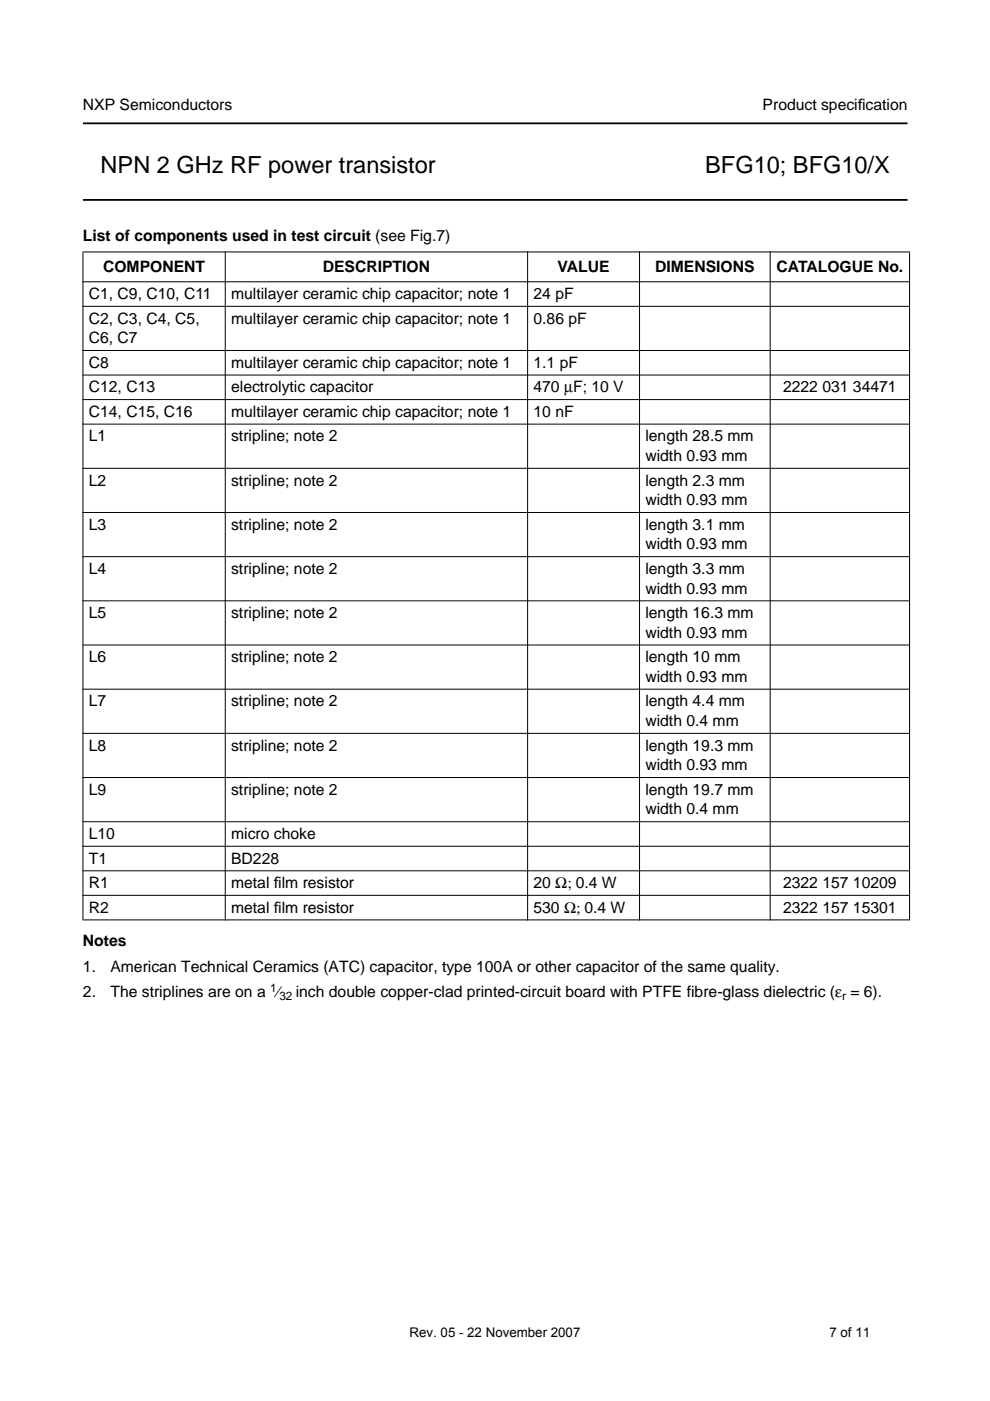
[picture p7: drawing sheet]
<svg xmlns="http://www.w3.org/2000/svg" width="210mm" height="297mm" viewBox="0 0 210 297" stroke-linecap="round" stroke-linejoin="round" font-family="sans-serif">
<defs><g id="words">
<g font-size="5">
<text x="21.3" y="36.6">NPN 2 GHz RF power transistor</text>
<text x="149.5" y="36.6">BFG10; BFG10/X</text>
</g>
<g font-size="3.3">
<text x="17.6" y="23.4">NXP Semiconductors</text>
<text x="161.7" y="23.4">Product specif</text>
<text x="181.9" y="23.4">ication</text>
<text x="17.6" y="51.1">List of components used in test circuit (see Fig.7)</text>
<text x="21.9" y="57.7">COMPONENT</text>
<text x="68.4" y="57.7">DESCRIPTION</text>
<text x="118.2" y="57.7">VALUE</text>
<text x="138.9" y="57.7">DIMENSIONS</text>
<text x="164.6" y="57.7">CATALOGUE No.</text>
<text x="18.8" y="63.4">C1, C9, C10, C11</text>
<text x="49" y="63.4">multilayer ceramic chip capacitor; note 1</text>
<text x="113.1" y="63.4">24 pF</text>
<text x="18.8" y="68.6">C2, C3, C4, C5,</text>
<text x="49" y="68.6">multilayer ceramic chip capacitor; note 1</text>
<text x="113.1" y="68.6">0.86 pF</text>
<text x="18.8" y="72.8">C6, C7</text>
<text x="18.8" y="78">C8</text>
<text x="49" y="78">multilayer ceramic chip capacitor; note 1</text>
<text x="113.1" y="78">1.1 pF</text>
<text x="18.8" y="83.2">C12, C13</text>
<text x="49" y="83.2">electrolytic capacitor</text>
<text x="113.1" y="83.2">470 µF; 10 V</text>
<text x="166" y="83.2">2222</text>
<text x="174.4" y="83.2">031</text>
<text x="180.9" y="83.2">34471</text>
<text x="18.8" y="88.4">C14, C15, C16</text>
<text x="49" y="88.4">multilayer ceramic chip capacitor; note 1</text>
<text x="113.1" y="88.4">10 nF</text>
<text x="18.8" y="93.6">L1</text>
<text x="49" y="93.6">stripline; note 2</text>
<text x="136.8" y="93.6">length 28.5 mm</text>
<text x="136.8" y="97.8">width 0.93 mm</text>
<text x="18.8" y="103">L2</text>
<text x="49" y="103">stripline; note 2</text>
<text x="136.8" y="107.1">width 0.93 mm</text>
<text x="136.8" y="103">length 2.3 mm</text>
<text x="18.8" y="112.3">L3</text>
<text x="49" y="112.3">stripline; note 2</text>
<text x="136.8" y="112.3">length 3.1 mm</text>
<text x="136.8" y="116.5">width 0.93 mm</text>
<text x="18.8" y="121.7">L4</text>
<text x="49" y="121.7">stripline; note 2</text>
<text x="136.8" y="125.9">width 0.93 mm</text>
<text x="136.8" y="121.7">length 3.3 mm</text>
<text x="18.8" y="131.1">L5</text>
<text x="49" y="131.1">stripline; note 2</text>
<text x="136.8" y="131.1">length 16.3 mm</text>
<text x="136.8" y="135.2">width 0.93 mm</text>
<text x="18.8" y="140.4">L6</text>
<text x="49" y="140.4">stripline; note 2</text>
<text x="136.8" y="140.4">length 10 mm</text>
<text x="18.8" y="149.8">L7</text>
<text x="49" y="149.8">stripline; note 2</text>
<text x="136.8" y="144.6">width 0.93 mm</text>
<text x="136.8" y="149.8">length 4.4 mm</text>
<text x="136.8" y="154">width 0.4 mm</text>
<text x="18.8" y="159.2">L8</text>
<text x="49" y="159.2">stripline; note 2</text>
<text x="136.8" y="159.2">length 19.3 mm</text>
<text x="136.8" y="163.3">width 0.93 mm</text>
<text x="18.8" y="168.5">L9</text>
<text x="49" y="168.5">stripline; note 2</text>
<text x="136.8" y="172.7">width 0.4 mm</text>
<text x="136.8" y="168.5">length 19.7 mm</text>
<text x="18.8" y="177.9">L10</text>
<text x="49" y="177.9">micro choke</text>
<text x="18.8" y="183.1">T1</text>
<text x="49" y="183.1">BD228</text>
<text x="18.8" y="188.3">R1</text>
<text x="49" y="188.3">metal f</text>
<text x="58.1" y="188.3">ilm resistor</text>
<text x="113.1" y="188.3">20 Ω; 0.4 W</text>
<text x="166" y="188.3">2322</text>
<text x="174.4" y="188.3">157</text>
<text x="180.9" y="188.3">10209</text>
<text x="18.8" y="193.5">R2</text>
<text x="49" y="193.5">metal f</text>
<text x="58.1" y="193.5">ilm resistor</text>
<text x="113.1" y="193.5">530 Ω; 0.4 W</text>
<text x="166" y="193.5">2322</text>
<text x="174.4" y="193.5">157</text>
<text x="180.9" y="193.5">15301</text>
<text x="17.6" y="200.6">Notes</text>
<text x="17.6" y="206">1.</text>
<text x="23.4" y="206">American Technical Ceramics (ATC) capacitor, type 100A or other capacitor of the same quality.</text>
<text x="17.6" y="211.4">2.</text>
<text x="23.4" y="211.4">The striplines are on a ⁄ inch double copper-clad printed-circuit board with PTFE fibre-glass dielectric (ε = 6).</text>
</g>
<g font-size="2.8">
<text x="86.8" y="283.4">Rev. 05 - 22 November 2007</text>
<text x="175.9" y="283.4">7 of 11</text>
</g>
<g font-size="2.5">
<text x="57.3" y="210.4">1</text>
<text x="59.2" y="212">32</text>
<text x="178.5" y="212">r</text>
</g>
</g></defs>
<path d="M17.6 26.2h174.8M17.6 42.4h174.8" fill="none" stroke="#000" stroke-width=".38"/>
<g fill="#000" stroke="#000" stroke-width=".21">
<path d="M17.5 53.4h175.5zM17.5 59.7h175.5zM17.5 64.9h175.5zM17.5 74.3h175.5zM17.5 79.5h175.5zM17.5 84.7h175.5zM17.5 89.9h175.5zM17.5 99.3h175.5zM17.5 108.7h175.5zM17.5 118h175.5zM17.5 127.4h175.5zM17.5 136.8h175.5z"/>
<path d="M17.5 146.1h175.5zM17.5 155.5h175.5zM17.5 164.9h175.5zM17.5 174.2h175.5zM17.5 179.4h175.5zM17.6 53.5v141.4zM47.8 53.3v141.8zM111.9 53.3v141.8zM135.6 53.3v141.8zM163.3 53.3v141.8zM192.9 53.5v141.4zM17.5 184.6h175.5z"/>
<path d="M17.5 189.8h175.5zM17.5 195h175.5z"/>
</g>
<use href="#words"/>
</svg>
